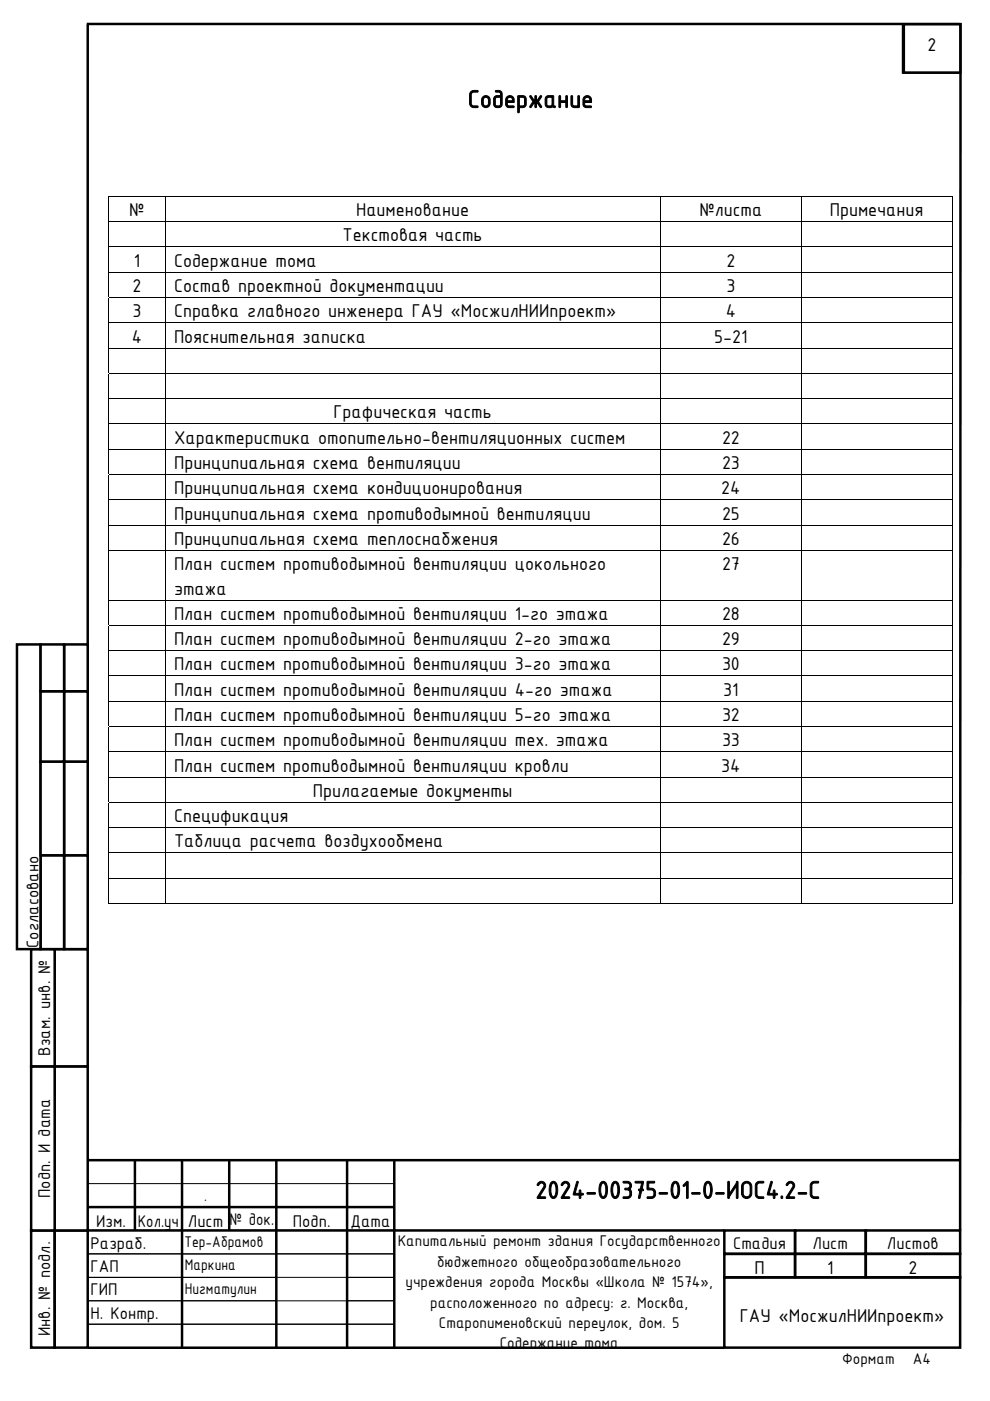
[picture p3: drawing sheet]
<svg xmlns="http://www.w3.org/2000/svg" width="210mm" height="297mm" viewBox="0 0 210 297" stroke-linecap="round" stroke-linejoin="round" font-family="sans-serif">
<defs><g id="words">
<g font-size="5.7">
<text x="99.2" y="22.8">Содержание</text>
<text x="113.6" y="254.1">2024-00375-01-0-ИОС4.2-С</text>
</g>
<g font-size="4.2">
<text x="196.7" y="10.8">2</text>
<text x="27.4" y="45.8">№</text>
<text x="75.5" y="45.8">Наименование</text>
<text x="148.4" y="45.8">№листа</text>
<text x="176" y="45.8">Примечания</text>
<text x="72.6" y="51.2">Текстовая часть</text>
<text x="28.4" y="56.6">1</text>
<text x="36.9" y="56.6">Содержание тома</text>
<text x="154.1" y="56.6">2</text>
<text x="28.1" y="61.9">2</text>
<text x="36.9" y="61.9">Состав проектной документации</text>
<text x="154.1" y="61.9">3</text>
<text x="28.1" y="67.3">3</text>
<text x="36.9" y="67.3">Справка главного инженера ГАУ «МосжилНИИпроект»</text>
<text x="153.9" y="67.3">4</text>
<text x="28" y="72.6">4</text>
<text x="36.9" y="72.6">Пояснительная записка</text>
<text x="151.5" y="72.6">5-21</text>
<text x="70.7" y="88.7">Графическая часть</text>
<text x="36.9" y="94.1">Характеристика отопительно-вентиляционных систем</text>
<text x="153.1" y="94.1">22</text>
<text x="36.9" y="99.4">Принципиальная схема вентиляции</text>
<text x="153.1" y="99.4">23</text>
<text x="36.9" y="104.8">Принципиальная схема кондиционирования</text>
<text x="153" y="104.8">24</text>
<text x="36.9" y="110.2">Принципиальная схема противодымной вентиляции</text>
<text x="153.1" y="110.2">25</text>
<text x="36.9" y="115.5">Принципиальная схема теплоснабжения</text>
<text x="153.1" y="115.5">26</text>
<text x="36.9" y="120.9">План систем противодымной вентиляции цокольного</text>
<text x="153.1" y="120.9">27</text>
<text x="36.9" y="131.4">План систем противодымной вентиляции 1-го этажа</text>
<text x="36.9" y="126.1">этажа</text>
<text x="153.1" y="131.4">28</text>
<text x="36.9" y="136.8">План систем противодымной вентиляции 2-го этажа</text>
<text x="153.1" y="136.8">29</text>
<text x="36.9" y="142.1">План систем противодымной вентиляции 3-го этажа</text>
<text x="153.1" y="142.1">30</text>
<text x="36.9" y="147.5">План систем противодымной вентиляции 4-го этажа</text>
<text x="153.4" y="147.5">31</text>
<text x="36.9" y="152.9">План систем противодымной вентиляции 5-го этажа</text>
<text x="153.1" y="152.9">32</text>
<text x="36.9" y="158.2">План систем противодымной вентиляции тех. этажа</text>
<text x="153.1" y="158.2">33</text>
<text x="36.9" y="163.6">План систем противодымной вентиляции кровли</text>
<text x="153" y="163.6">34</text>
<text x="66.4" y="169">Прилагаемые документы</text>
<text x="36.9" y="174.3">Спецификация</text>
<text x="36.9" y="179.7">Таблица расчета воздухообмена</text>
<text x="160" y="270.2">П</text>
<text x="175.4" y="270.2">1</text>
<text x="192.7" y="270.2">2</text>
<text x="157" y="280.4">ГАУ «МосжилНИИпроект»</text>
</g>
<g font-size="3.9">
<text x="8.1" y="201" transform="rotate(-90 8.1 201)">Согласовано</text>
<text x="10.7" y="223.9" transform="rotate(-90 10.7 223.9)">Взам. инв. №</text>
<text x="10.7" y="254" transform="rotate(-90 10.7 254)">Подп. И дата</text>
<text x="20.4" y="260.2">Изм.</text>
<text x="29.2" y="260.2">Кол.уч</text>
<text x="39.9" y="260.2">Лист</text>
<text x="48.7" y="259.8">№ док.</text>
<text x="62.1" y="260.2">Подп.</text>
<text x="74.4" y="260.2">Дата</text>
<text x="19.2" y="264.7">Разраб.</text>
<text x="19.2" y="269.7">ГАП</text>
<text x="155.5" y="264.9">Стадия</text>
<text x="172.4" y="264.9">Лист</text>
<text x="188.1" y="264.9">Листов</text>
<text x="19.2" y="274.7">ГИП</text>
<text x="19.2" y="279.6">Н. Контр.</text>
<text x="10.7" y="283.3" transform="rotate(-90 10.7 283.3)">Инв. № подл.</text>
</g>
<g font-size="3.5">
<text x="39.1" y="264.4">Тер-Абрамов</text>
<text x="39.2" y="269.3">Маркина</text>
<text x="84.3" y="264.3">Капитальный ремонт здания Государственного</text>
<text x="92.7" y="268.6">бюджетного общеобразовательного</text>
<text x="39.2" y="274.3">Нигматулин</text>
<text x="86" y="272.9">учреждения города Москвы «Школа № 1574»,</text>
<text x="91.3" y="277.2">расположенного по адресу: г. Москва,</text>
<text x="93.1" y="281.5">Старопименовский переулок, дом. 5</text>
<text x="106" y="285.9">Содержание тома</text>
<text x="178.6" y="289.2">Формат</text>
<text x="193.6" y="289.2">А4</text>
</g>
<text font-size="3.2" x="43.3" y="254.6">.</text>
</g></defs>
<path d="M28.6 251h10v4.9h-10z" fill="none" stroke="#000" stroke-width=".21"/>
<path d="M38.6 255.9h10v5h-10z" fill="#fff"/>
<g fill="none" stroke="#000" stroke-width=".21">
<path d="M18.6 251h10v4.9h-10zM18.6 255.9h10v5h-10zM28.6 255.9h10v5h-10zM38.6 255.9h10v5h-10zM48.6 251h10v4.9h-10zM48.6 255.9h10v5h-10zM58.6 251h15v4.9h-15zM58.6 255.9h15v5h-15zM73.6 251h10v4.9h-10zM73.6 255.9h10v5h-10zM18.6 260.9h20v4.9h-20zM18.6 265.9h20v4.9h-20z"/>
<path d="M18.6 270.8h20v5h-20zM18.6 275.8h20v5h-20zM38.6 265.9h20v4.9h-20zM38.6 270.8h20v5h-20zM38.6 275.8h20v5h-20zM58.6 260.9h15v4.9h-15zM58.6 265.9h15v4.9h-15zM58.6 275.8h15v5h-15zM73.6 260.9h10v4.9h-10zM73.6 265.9h10v4.9h-10zM73.6 270.8h10v5h-10zM73.6 275.8h10v5h-10z"/>
<path d="M18.6 280.8h20v4.9h-20zM38.6 280.8h20v4.9h-20zM58.6 280.8h15v4.9h-15zM73.6 280.8h10v4.9h-10z"/>
</g>
<path d="M153.6 260.9h15v4.9h-15zM153.6 265.9h15v4.9h-15zM153.6 270.8h50v14.9h-50zM168.6 260.9h15v4.9h-15zM168.6 265.9h15v4.9h-15zM183.6 260.9h20v4.9h-20zM183.6 265.9h20v4.9h-20z" fill="none" stroke="#000" stroke-width=".53"/>
<path d="M11.6 260.9h7v24.8h-7z" fill="#fff"/>
<path d="M6.6 260.9h5v24.8h-5zM11.6 260.9h7v24.8h-7z" fill="none" stroke="#000" stroke-width=".53"/>
<path d="M11.6 226.1h7v34.8h-7z" fill="#fff"/>
<path d="M11.6 226.1h7v34.8h-7z" fill="none" stroke="#000" stroke-width=".53"/>
<path d="M6.6 226.1h5v34.8h-5z" fill="#fff"/>
<path d="M6.6 226.1h5v34.8h-5z" fill="none" stroke="#000" stroke-width=".53"/>
<path d="M11.6 201.3h7v24.8h-7z" fill="#fff"/>
<path d="M11.6 201.2h7v24.9h-7z" fill="none" stroke="#000" stroke-width=".53"/>
<path d="M6.6 201.3h5v24.8h-5z" fill="#fff"/>
<path d="M18.4 5.1h185.1M18.6 5.2v196M203.7 4.8l-.1 256.1M6.6 201.2h5v24.9h-5zM18.6 246h185M28.6 246v14.9M58.6 246v39.8M73.6 246v39.8M83.6 246v39.8M18.6 260.9h135M18.6 285.7h135" fill="none" stroke="#000" stroke-width=".53"/>
<path d="M38.6 251h10v4.9h-10z" fill="#fff"/>
<path d="M38.6 251h10v4.9h-10z" fill="none" stroke="#000" stroke-width=".21"/>
<path d="M18.6 255.9h65M38.6 246v39.7M48.6 246v14.9" fill="none" stroke="#000" stroke-width=".53"/>
<path d="M13.6 181.4h5v19.9h-5z" fill="#fff"/>
<path d="M13.6 181.3h5v19.9h-5z" fill="none" stroke="#000" stroke-width=".53"/>
<path d="M8.6 181.4h5v19.9h-5z" fill="#fff"/>
<path d="M8.6 181.3h5v19.9h-5z" fill="none" stroke="#000" stroke-width=".53"/>
<path d="M3.6 136.6h5v64.7h-5z" fill="#fff"/>
<path d="M3.6 136.6h5v64.6h-5z" fill="none" stroke="#000" stroke-width=".53"/>
<path d="M13.6 161.5h5v19.9h-5z" fill="#fff"/>
<path d="M13.6 161.5h5v19.8h-5z" fill="none" stroke="#000" stroke-width=".53"/>
<path d="M8.6 161.5h5v19.9h-5z" fill="#fff"/>
<path d="M8.6 161.5h5v19.8h-5z" fill="none" stroke="#000" stroke-width=".53"/>
<path d="M13.6 146.6h5v14.9h-5z" fill="#fff"/>
<path d="M13.6 146.6h5v14.9h-5z" fill="none" stroke="#000" stroke-width=".53"/>
<path d="M8.6 146.6h5v14.9h-5z" fill="#fff"/>
<path d="M8.6 146.6h5v14.9h-5z" fill="none" stroke="#000" stroke-width=".53"/>
<path d="M13.6 136.6h5v10h-5z" fill="#fff"/>
<path d="M13.6 136.6h5v10h-5z" fill="none" stroke="#000" stroke-width=".53"/>
<path d="M8.6 136.6h5v10h-5z" fill="#fff"/>
<path d="M8.6 136.6h5v10h-5z" fill="none" stroke="#000" stroke-width=".53"/>
<path d="M191.5 5.4h12v10h-12z" fill="#fff"/>
<path d="M191.5 5.4h12v10h-12z" fill="none" stroke="#000" stroke-width=".53"/>
<path d="M191.7 5.1h12v10.3h-12z" fill="#fff"/>
<path d="M191.7 5.1h12v10.3h-12z" fill="none" stroke="#000" stroke-width=".53"/>
<path d="M38.5 260.9h20v5h-20z" fill="none" stroke="#000" stroke-width=".21"/>
<path d="M85.3 247.4h117v12.3h-117z" fill="#fff"/>
<path d="M23 41.6h.2v.1h-.2zM201.8 41.6h.2v.1h-.2zM201.8 191.5h.2v.2h-.2z" fill="#000"/>
<g fill="none" stroke="#000" stroke-width=".21">
<path d="M23 41.7h179M23 47h179M23 52.4h179M23 57.7h179M23.1 41.7v5.2M23.1 47.1v5.2M23.1 52.5v5.2M23.1 57.8v5.2M35 41.7v5.2M35 47.1v5.2M35 52.5v5.2M35 57.8v5.2"/>
<path d="M140 41.7v5.2M140 47.1v5.2M140 52.5v5.2M140 57.8v5.2M170.1 41.7v5.2M170.1 47.1v5.2M170.1 52.5v5.2M170.1 57.8v5.2M201.9 41.7v5.2M201.9 47.1v5.2M201.9 52.5v5.2M201.9 57.8v5.2"/>
<path d="M23 63.1h179M23 68.5h179M23 73.8h179M23 79.2h179M23.1 63.2v5.2M23.1 68.5v5.2M23.1 73.9v5.2M23.1 79.3v5.2M35 63.2v5.2M35 68.5v5.2M35 73.9v5.2M35 79.3v5.2"/>
<path d="M140 63.2v5.2M140 68.5v5.2M140 73.9v5.2M140 79.3v5.2M170.1 63.2v5.2M170.1 68.5v5.2M170.1 73.9v5.2M170.1 79.3v5.2M201.9 63.2v5.2M201.9 68.5v5.2M201.9 73.9v5.2M201.9 79.3v5.2"/>
<path d="M23 84.5h179M23 89.9h179M23 95.2h179M23.1 84.6v5.2M23.1 90v5.2M23.1 95.3v5.2M35 84.6v5.2M35 90v5.2M35 95.3v5.2M140 84.6v5.2M140 90v5.2M140 95.3v5.2"/>
<path d="M170.1 84.6v5.2M170.1 90v5.2M170.1 95.3v5.2M201.9 84.6v5.2M201.9 90v5.2M201.9 95.3v5.2M23 100.6h179M23 106h179M23 111.3h179M23 116.7h179M23.1 100.7v5.2M23.1 106.1v5.2"/>
<path d="M23.1 111.4v5.2M23.1 116.8v10.4M35 100.7v5.2M35 106.1v5.2M35 111.4v5.2M35 116.8v10.4M140 100.7v5.2M140 106.1v5.2M140 111.4v5.2M140 116.8v10.4M170.1 100.7v5.2M170.1 106.1v5.2"/>
<path d="M170.1 111.4v5.2M170.1 116.8v10.4M201.9 100.7v5.2M201.9 106.1v5.2M201.9 111.4v5.2M201.9 116.8v10.4M23 127.3h179M23 132.6h179M23 138h179M23.1 127.3v5.2M23.1 132.7v5.2M23.1 138v5.2"/>
<path d="M35 127.3v5.2M35 132.7v5.2M35 138v5.2M140 127.3v5.2M140 132.7v5.2M140 138v5.2M170.1 127.3v5.2M170.1 132.7v5.2M170.1 138v5.2M201.9 127.3v5.2M201.9 132.7v5.2M201.9 138v5.2"/>
<path d="M23 143.3h179M23 148.7h179M23 154.1h179M23 159.4h179M23.1 143.4v5.2M23.1 148.8v5.2M23.1 154.1v5.2M23.1 159.5v5.2M35 143.4v5.2M35 148.8v5.2M35 154.1v5.2M35 159.5v5.2"/>
<path d="M140 143.4v5.2M140 148.8v5.2M140 154.1v5.2M140 159.5v5.2M170.1 143.4v5.2M170.1 148.8v5.2M170.1 154.1v5.2M170.1 159.5v5.2M201.9 143.4v5.2M201.9 148.8v5.2M201.9 154.1v5.2M201.9 159.5v5.2"/>
<path d="M23 164.8h179M23 170.1h179M23 175.5h179M23.1 164.8v5.3M23.1 170.2v5.2M23.1 175.6v5.2M35 164.8v5.3M35 170.2v5.2M35 175.6v5.2M140 164.8v5.3M140 170.2v5.2M140 175.6v5.2"/>
<path d="M170.1 164.8v5.3M170.1 170.2v5.2M170.1 175.6v5.2M201.9 164.8v5.3M201.9 170.2v5.2M201.9 175.6v5.2M23 180.8h179M23 186.2h179M23 191.6h11.9M23.1 180.9v5.2M23.1 186.3v5.4M35 180.9v5.2"/>
<path d="M35 186.3v5.4M35.1 191.6h104.9M140 180.9v5.2M140 186.3v5.4M140.1 191.6h29.9M170.1 180.9v5.2M170.1 186.3v5.4M170.1 191.6h31.7M201.9 180.9v5.2M201.9 186.3v5.4"/>
</g>
<use href="#words"/>
</svg>
